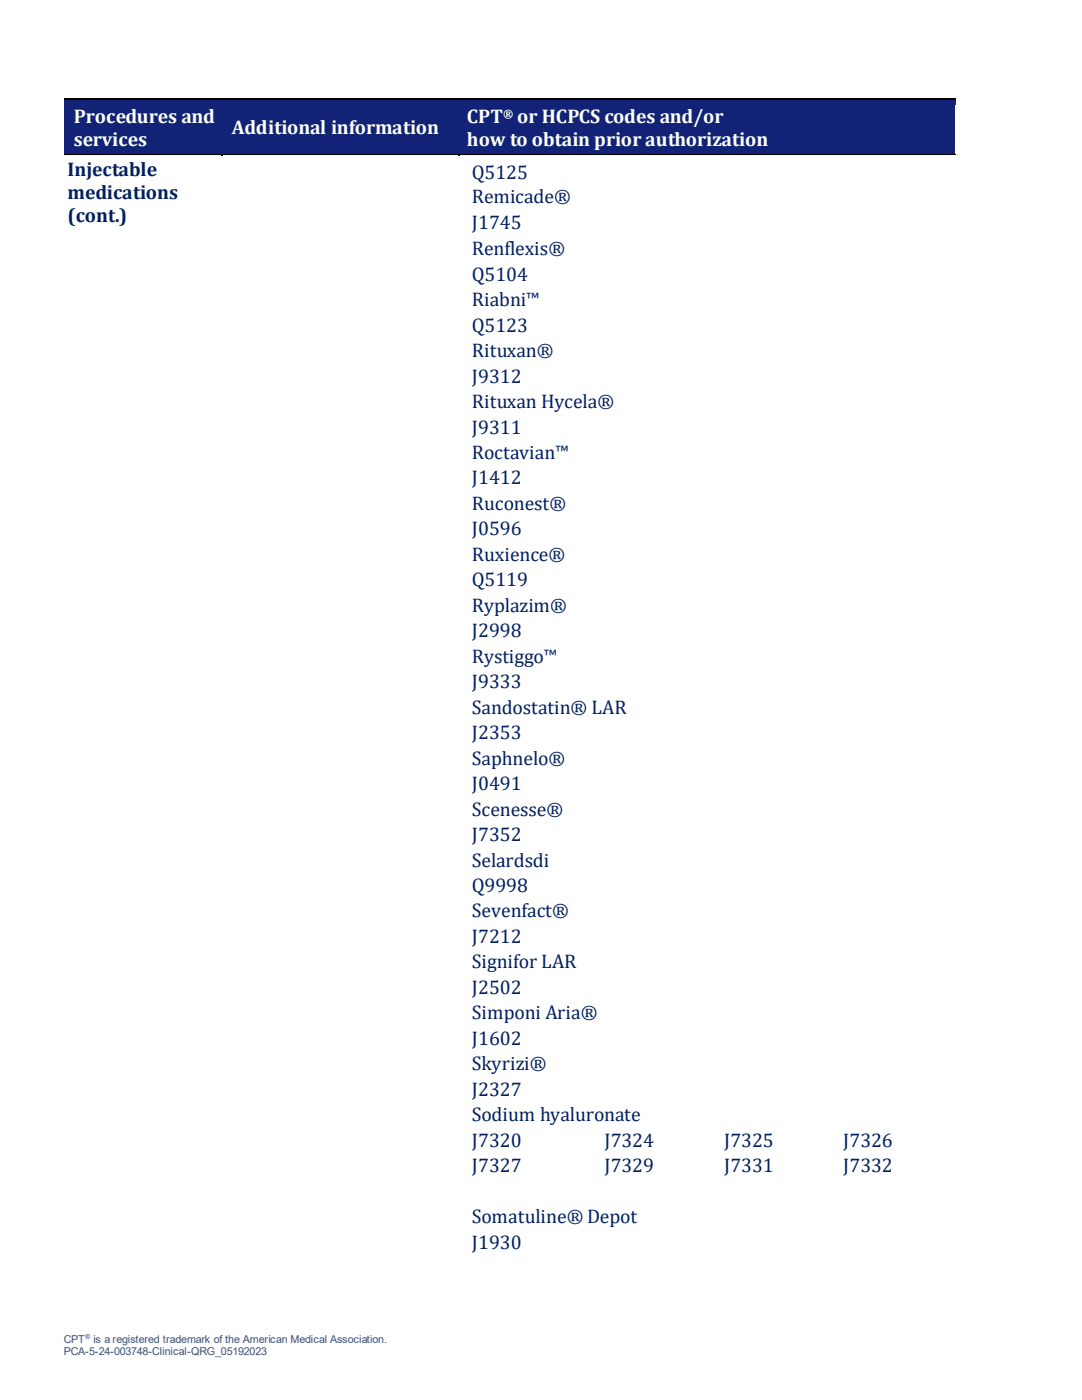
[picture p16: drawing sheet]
<svg xmlns="http://www.w3.org/2000/svg" width="216mm" height="279mm" viewBox="0 0 216 279" stroke-linecap="round" stroke-linejoin="round" font-family="sans-serif">
<defs><g id="words">
<g font-size="3.9" fill="#fff">
<text x="14.7" y="24.5">Procedures and</text>
<text x="14.7" y="29.1">services</text>
<text x="46.3" y="26.8">Additional information</text>
<text x="93.2" y="24.5">CPT</text>
<text x="93.2" y="29.1">how to obtain prior authorization</text>
<text x="103.2" y="24.5">or HCPCS codes and/or</text>
</g>
<g font-size="3.9" fill="#002060">
<text x="13.5" y="35.1">Injectable</text>
<text x="94.2" y="35.7">Q5125</text>
<text x="13.5" y="39.6">medications</text>
<text x="94.2" y="40.5">Remicade®</text>
<text x="13.5" y="44.2">(cont.)</text>
<text x="94.2" y="45.6">J1745</text>
<text x="94.2" y="51">Renflexis®</text>
<text x="94.2" y="56">Q5104</text>
<text x="94.2" y="61.1">Riabni™</text>
<text x="94.2" y="66.2">Q5123</text>
<text x="94.2" y="71.3">Rituxan®</text>
<text x="94.2" y="76.4">J9312</text>
<text x="94.2" y="81.4">Rituxan Hycela®</text>
<text x="94.2" y="86.5">J9311</text>
<text x="94.2" y="91.6">Roctavian™</text>
<text x="94.2" y="96.7">J1412</text>
<text x="94.2" y="101.8">Ruconest®</text>
<text x="94.2" y="106.9">J0596</text>
<text x="94.2" y="111.9">Ruxience®</text>
<text x="94.2" y="117">Q5119</text>
<text x="94.2" y="122.1">Ryplazim®</text>
<text x="94.2" y="127.2">J2998</text>
<text x="94.2" y="132.3">Rystiggo™</text>
<text x="94.2" y="137.4">J9333</text>
<text x="94.2" y="142.4">Sandostatin® LAR</text>
<text x="94.2" y="147.5">J2353</text>
<text x="94.2" y="152.6">Saphnelo®</text>
<text x="94.2" y="157.7">J0491</text>
<text x="94.2" y="162.8">Scenesse®</text>
<text x="94.2" y="167.8">J7352</text>
<text x="94.2" y="172.9">Selardsdi</text>
<text x="94.2" y="178">Q9998</text>
<text x="94.2" y="183.1">Sevenfact®</text>
<text x="94.2" y="188.2">J7212</text>
<text x="94.2" y="193.3">Signifor LAR</text>
<text x="94.2" y="198.3">J2502</text>
<text x="94.2" y="203.4">Simponi Aria®</text>
<text x="94.2" y="208.5">J1602</text>
<text x="94.2" y="213.6">Skyrizi®</text>
<text x="94.2" y="218.7">J2327</text>
<text x="94.2" y="223.7">Sodium hyaluronate</text>
<text x="94.2" y="228.8">J7320</text>
<text x="94.2" y="233.9">J7327</text>
<text x="120.6" y="228.8">J7324</text>
<text x="120.6" y="233.9">J7329</text>
<text x="144.5" y="228.8">J7325</text>
<text x="144.5" y="233.9">J7331</text>
<text x="168.3" y="228.8">J7326</text>
<text x="168.3" y="233.9">J7332</text>
<text x="94.2" y="244.1">Somatuline® Depot</text>
<text x="94.2" y="249.2">J1930</text>
</g>
<text font-size="2.4" fill="#fff" x="100.4" y="23.6">®</text>
<g font-size="2.2" fill="#44546a">
<text x="12.7" y="268">CPT</text>
<text x="18.7" y="268">is a registered trademark of the American Medical Association.</text>
<text x="12.7" y="270.4">PCA-5-24-003748-Clinical-QRG_05192023</text>
</g>
<text font-size="1.4" fill="#44546a" x="17" y="267.2">®</text>
</g></defs>
<g fill="#122377">
<path d="M12.7 20.1h31.5v10.7h-31.5z" fill-rule="evenodd"/>
<path d="M13.5 20.8h30v4.6h-30z" fill-rule="evenodd"/>
<path d="M13.5 25.4h30v4.6h-30z" fill-rule="evenodd"/>
<path d="M44.2 20.1h47.3v10.7h-47.3z" fill-rule="evenodd"/>
<path d="M45 23.1h45.7v4.6h-45.7z" fill-rule="evenodd"/>
<path d="M91.5 20.1h99.1v10.7h-99.1z" fill-rule="evenodd"/>
<path d="M92.3 20.8h97.5v4.6h-97.5z" fill-rule="evenodd"/>
<path d="M92.3 25.4h97.5v4.6h-97.5z" fill-rule="evenodd"/>
</g>
<path d="M12.7 19.8h31.5" fill="none" stroke="#000" stroke-width=".25"/>
<g fill="#122377">
<path d="M12.7 19.9h31.5v.9h-31.5z" fill-rule="evenodd"/>
<path d="M44.2 19.9h.3v.9h-.3z" fill-rule="evenodd"/>
</g>
<path d="M44.2 19.7h.3v.2h-.3z" fill-rule="evenodd" fill="#000"/>
<path d="M44.5 19.8h47" fill="none" stroke="#000" stroke-width=".25"/>
<g fill="#122377">
<path d="M44.5 19.9h47v.9h-47z" fill-rule="evenodd"/>
<path d="M91.5 19.9h.2v.9h-.2z" fill-rule="evenodd"/>
</g>
<path d="M91.5 19.7h.2v.2h-.2z" fill-rule="evenodd" fill="#000"/>
<path d="M91.7 19.8h98.9" fill="none" stroke="#000" stroke-width=".25"/>
<g fill="#122377">
<path d="M91.7 19.9h98.9v.9h-98.9z" fill-rule="evenodd"/>
<path d="M12.7 29.9h31.5v.7h-31.5z" fill-rule="evenodd"/>
<path d="M44.2 29.9h47.3v.7h-47.3z" fill-rule="evenodd"/>
<path d="M91.5 29.9h99.1v.7h-99.1z" fill-rule="evenodd"/>
</g>
<g fill="#fff">
<path d="M12.7 30.8h31.5v220h-31.5z" fill-rule="evenodd"/>
<path d="M13.5 31.5h30v4.5h-30z" fill-rule="evenodd"/>
<path d="M13.5 36h30v4.5h-30z" fill-rule="evenodd"/>
<path d="M13.5 40.5h30v4.6h-30z" fill-rule="evenodd"/>
<path d="M13.5 45.1h30v4.6h-30z" fill-rule="evenodd"/>
<path d="M13.5 49.7h30v4.6h-30z" fill-rule="evenodd"/>
<path d="M13.5 54.3h30v4.5h-30z" fill-rule="evenodd"/>
<path d="M13.5 58.8h30v4.5h-30z" fill-rule="evenodd"/>
<path d="M13.5 63.3h30v4.6h-30z" fill-rule="evenodd"/>
<path d="M13.5 67.9h30v4.5h-30z" fill-rule="evenodd"/>
<path d="M13.5 72.4h30v4.6h-30z" fill-rule="evenodd"/>
<path d="M13.5 77h30v4.6h-30z" fill-rule="evenodd"/>
<path d="M13.5 81.6h30v4.4h-30z" fill-rule="evenodd"/>
<path d="M13.5 86h30v4.6h-30z" fill-rule="evenodd"/>
<path d="M13.5 90.6h30v4.6h-30z" fill-rule="evenodd"/>
<path d="M13.5 95.2h30v4.5h-30z" fill-rule="evenodd"/>
<path d="M13.5 99.7h30v4.6h-30z" fill-rule="evenodd"/>
<path d="M13.5 104.3h30v4.6h-30z" fill-rule="evenodd"/>
<path d="M13.5 108.9h30v4.4h-30z" fill-rule="evenodd"/>
<path d="M13.5 113.3h30v4.6h-30z" fill-rule="evenodd"/>
<path d="M13.5 117.9h30v4.6h-30z" fill-rule="evenodd"/>
<path d="M44.2 30.8h47.3v220h-47.3z" fill-rule="evenodd"/>
<path d="M91.5 30.8h99.1v220h-99.1z" fill-rule="evenodd"/>
<path d="M92.3 31.5h26.4v5.1h-26.4z" fill-rule="evenodd"/>
<path d="M94.2 32h22.6v4.6h-22.6z" fill-rule="evenodd"/>
<path d="M118.7 31.5h23.9v5.1h-23.9z" fill-rule="evenodd"/>
<path d="M120.6 32h20.1v4.6h-20.1z" fill-rule="evenodd"/>
<path d="M142.6 31.5h23.7v5.1h-23.7z" fill-rule="evenodd"/>
<path d="M144.5 32h19.9v4.6h-19.9z" fill-rule="evenodd"/>
<path d="M166.3 31.5h23.5v5.1h-23.5z" fill-rule="evenodd"/>
<path d="M168.3 32h19.6v4.6h-19.6z" fill-rule="evenodd"/>
<path d="M92.3 36.6h97.5v5.1h-97.5z" fill-rule="evenodd"/>
<path d="M94.2 36.8h93.7v4.6h-93.7z" fill-rule="evenodd"/>
<path d="M92.3 41.7h26.4v5.1h-26.4z" fill-rule="evenodd"/>
<path d="M94.2 41.9h22.6v4.6h-22.6z" fill-rule="evenodd"/>
<path d="M118.7 41.7h23.9v5.1h-23.9z" fill-rule="evenodd"/>
<path d="M142.6 41.7h23.7v5.1h-23.7z" fill-rule="evenodd"/>
<path d="M166.3 41.7h23.5v5.1h-23.5z" fill-rule="evenodd"/>
<path d="M92.3 46.8h97.5v5h-97.5z" fill-rule="evenodd"/>
<path d="M94.2 47.3h93.7v4.5h-93.7z" fill-rule="evenodd"/>
<path d="M92.3 51.8h26.4v5.1h-26.4z" fill-rule="evenodd"/>
<path d="M94.2 52.3h22.6v4.6h-22.6z" fill-rule="evenodd"/>
<path d="M118.7 51.8h23.9v5.1h-23.9z" fill-rule="evenodd"/>
<path d="M142.6 51.8h23.7v5.1h-23.7z" fill-rule="evenodd"/>
<path d="M166.3 51.8h23.5v5.1h-23.5z" fill-rule="evenodd"/>
<path d="M92.3 56.9h97.5v5.1h-97.5z" fill-rule="evenodd"/>
<path d="M94.2 57.4h93.7v4.6h-93.7z" fill-rule="evenodd"/>
<path d="M92.3 62h26.4v5.1h-26.4z" fill-rule="evenodd"/>
<path d="M94.2 62.5h22.6v4.6h-22.6z" fill-rule="evenodd"/>
<path d="M118.7 62h23.9v5.1h-23.9z" fill-rule="evenodd"/>
<path d="M120.6 62.5h20.1v4.6h-20.1z" fill-rule="evenodd"/>
<path d="M142.6 62h23.7v5.1h-23.7z" fill-rule="evenodd"/>
<path d="M144.5 62.5h19.9v4.6h-19.9z" fill-rule="evenodd"/>
<path d="M166.3 62h23.5v5.1h-23.5z" fill-rule="evenodd"/>
<path d="M168.3 62.5h19.6v4.6h-19.6z" fill-rule="evenodd"/>
<path d="M92.3 67.1h97.5v5.1h-97.5z" fill-rule="evenodd"/>
<path d="M94.2 67.6h93.7v4.6h-93.7z" fill-rule="evenodd"/>
<path d="M92.3 72.2h26.4v5.1h-26.4z" fill-rule="evenodd"/>
<path d="M94.2 72.7h22.6v4.6h-22.6z" fill-rule="evenodd"/>
<path d="M118.7 72.2h23.9v5.1h-23.9z" fill-rule="evenodd"/>
<path d="M120.6 72.7h20.1v4.6h-20.1z" fill-rule="evenodd"/>
<path d="M142.6 72.2h23.7v5.1h-23.7z" fill-rule="evenodd"/>
<path d="M144.5 72.7h19.9v4.6h-19.9z" fill-rule="evenodd"/>
<path d="M166.3 72.2h23.5v5.1h-23.5z" fill-rule="evenodd"/>
<path d="M168.3 72.7h19.6v4.6h-19.6z" fill-rule="evenodd"/>
<path d="M92.3 77.2h97.5v5.1h-97.5z" fill-rule="evenodd"/>
<path d="M94.2 77.8h93.7v4.5h-93.7z" fill-rule="evenodd"/>
<path d="M92.3 82.3h26.4v5.1h-26.4z" fill-rule="evenodd"/>
<path d="M94.2 82.8h22.6v4.6h-22.6z" fill-rule="evenodd"/>
<path d="M118.7 82.3h23.9v5.1h-23.9z" fill-rule="evenodd"/>
<path d="M120.6 82.8h20.1v4.6h-20.1z" fill-rule="evenodd"/>
<path d="M142.6 82.3h23.7v5.1h-23.7z" fill-rule="evenodd"/>
<path d="M144.5 82.8h19.9v4.6h-19.9z" fill-rule="evenodd"/>
<path d="M166.3 82.3h23.5v5.1h-23.5z" fill-rule="evenodd"/>
<path d="M168.3 82.8h19.6v4.6h-19.6z" fill-rule="evenodd"/>
<path d="M92.3 87.4h97.5v5.1h-97.5z" fill-rule="evenodd"/>
<path d="M94.2 87.9h93.7v4.6h-93.7z" fill-rule="evenodd"/>
<path d="M92.3 92.5h97.5v5.1h-97.5z" fill-rule="evenodd"/>
<path d="M94.2 93h93.7v4.6h-93.7z" fill-rule="evenodd"/>
<path d="M92.3 97.6h97.5v5.1h-97.5z" fill-rule="evenodd"/>
<path d="M94.2 98.1h93.7v4.6h-93.7z" fill-rule="evenodd"/>
<path d="M92.3 102.7h26.4v5h-26.4z" fill-rule="evenodd"/>
<path d="M94.2 103.2h22.6v4.5h-22.6z" fill-rule="evenodd"/>
<path d="M118.7 102.7h23.9v5h-23.9z" fill-rule="evenodd"/>
<path d="M120.6 103.2h20.1v4.5h-20.1z" fill-rule="evenodd"/>
<path d="M142.6 102.7h23.7v5h-23.7z" fill-rule="evenodd"/>
<path d="M144.5 103.2h19.9v4.5h-19.9z" fill-rule="evenodd"/>
<path d="M166.3 102.7h23.5v5h-23.5z" fill-rule="evenodd"/>
<path d="M168.3 103.2h19.6v4.5h-19.6z" fill-rule="evenodd"/>
<path d="M92.3 107.7h97.5v5.1h-97.5z" fill-rule="evenodd"/>
<path d="M94.2 108.3h93.7v4.5h-93.7z" fill-rule="evenodd"/>
<path d="M92.3 112.8h26.4v5.1h-26.4z" fill-rule="evenodd"/>
<path d="M94.2 113.3h22.6v4.6h-22.6z" fill-rule="evenodd"/>
<path d="M118.7 112.8h23.9v5.1h-23.9z" fill-rule="evenodd"/>
<path d="M120.6 113.3h20.1v4.6h-20.1z" fill-rule="evenodd"/>
<path d="M142.6 112.8h23.7v5.1h-23.7z" fill-rule="evenodd"/>
<path d="M144.5 113.3h19.9v4.6h-19.9z" fill-rule="evenodd"/>
<path d="M166.3 112.8h23.5v5.1h-23.5z" fill-rule="evenodd"/>
<path d="M168.3 113.3h19.6v4.6h-19.6z" fill-rule="evenodd"/>
<path d="M92.3 117.9h26.4v5.1h-26.4z" fill-rule="evenodd"/>
<path d="M94.2 118.4h22.6v4.6h-22.6z" fill-rule="evenodd"/>
<path d="M118.7 117.9h23.9v5.1h-23.9z" fill-rule="evenodd"/>
<path d="M120.6 118.4h20.1v4.6h-20.1z" fill-rule="evenodd"/>
<path d="M142.6 117.9h23.7v5.1h-23.7z" fill-rule="evenodd"/>
<path d="M144.5 118.4h19.9v4.6h-19.9z" fill-rule="evenodd"/>
<path d="M166.3 117.9h23.5v5.1h-23.5z" fill-rule="evenodd"/>
<path d="M168.3 118.4h19.6v4.6h-19.6z" fill-rule="evenodd"/>
<path d="M92.3 123h26.4v5.1h-26.4z" fill-rule="evenodd"/>
<path d="M94.2 123.5h22.6v4.6h-22.6z" fill-rule="evenodd"/>
<path d="M118.7 123h23.9v5.1h-23.9z" fill-rule="evenodd"/>
<path d="M120.6 123.5h20.1v4.6h-20.1z" fill-rule="evenodd"/>
<path d="M142.6 123h23.7v5.1h-23.7z" fill-rule="evenodd"/>
<path d="M144.5 123.5h19.9v4.6h-19.9z" fill-rule="evenodd"/>
<path d="M166.3 123h23.5v5.1h-23.5z" fill-rule="evenodd"/>
<path d="M168.3 123.5h19.6v4.6h-19.6z" fill-rule="evenodd"/>
<path d="M92.3 128.1h97.5v5.1h-97.5z" fill-rule="evenodd"/>
<path d="M94.2 128.6h93.7v4.6h-93.7z" fill-rule="evenodd"/>
<path d="M92.3 133.2h97.5v5h-97.5z" fill-rule="evenodd"/>
<path d="M94.2 133.7h93.7v4.5h-93.7z" fill-rule="evenodd"/>
<path d="M92.3 138.2h97.5v5.1h-97.5z" fill-rule="evenodd"/>
<path d="M94.2 138.8h93.7v4.5h-93.7z" fill-rule="evenodd"/>
<path d="M92.3 143.3h26.4v5.1h-26.4z" fill-rule="evenodd"/>
<path d="M94.2 143.8h22.6v4.6h-22.6z" fill-rule="evenodd"/>
<path d="M118.7 143.3h23.9v5.1h-23.9z" fill-rule="evenodd"/>
<path d="M120.6 143.8h20.1v4.6h-20.1z" fill-rule="evenodd"/>
<path d="M142.6 143.3h23.7v5.1h-23.7z" fill-rule="evenodd"/>
<path d="M144.5 143.8h19.9v4.6h-19.9z" fill-rule="evenodd"/>
<path d="M166.3 143.3h23.5v5.1h-23.5z" fill-rule="evenodd"/>
<path d="M168.3 143.8h19.6v4.6h-19.6z" fill-rule="evenodd"/>
<path d="M92.3 148.4h97.5v5.1h-97.5z" fill-rule="evenodd"/>
<path d="M94.2 148.9h93.7v4.6h-93.7z" fill-rule="evenodd"/>
<path d="M92.3 153.5h26.4v5.1h-26.4z" fill-rule="evenodd"/>
<path d="M94.2 154h22.6v4.6h-22.6z" fill-rule="evenodd"/>
<path d="M118.7 153.5h23.9v5.1h-23.9z" fill-rule="evenodd"/>
<path d="M120.6 154h20.1v4.6h-20.1z" fill-rule="evenodd"/>
<path d="M142.6 153.5h23.7v5.1h-23.7z" fill-rule="evenodd"/>
<path d="M144.5 154h19.9v4.6h-19.9z" fill-rule="evenodd"/>
<path d="M166.3 153.5h23.5v5.1h-23.5z" fill-rule="evenodd"/>
<path d="M168.3 154h19.6v4.6h-19.6z" fill-rule="evenodd"/>
<path d="M92.3 158.6h97.5v5.1h-97.5z" fill-rule="evenodd"/>
<path d="M94.2 159.1h93.7v4.6h-93.7z" fill-rule="evenodd"/>
<path d="M92.3 163.7h26.4v5h-26.4z" fill-rule="evenodd"/>
<path d="M94.2 164.2h22.6v4.5h-22.6z" fill-rule="evenodd"/>
<path d="M118.7 163.7h23.9v5h-23.9z" fill-rule="evenodd"/>
<path d="M120.6 164.2h20.1v4.5h-20.1z" fill-rule="evenodd"/>
<path d="M142.6 163.7h23.7v5h-23.7z" fill-rule="evenodd"/>
<path d="M144.5 164.2h19.9v4.5h-19.9z" fill-rule="evenodd"/>
<path d="M166.3 163.7h23.5v5h-23.5z" fill-rule="evenodd"/>
<path d="M168.3 164.2h19.6v4.5h-19.6z" fill-rule="evenodd"/>
<path d="M92.3 168.7h97.5v5.1h-97.5z" fill-rule="evenodd"/>
<path d="M94.2 169.2h93.7v4.6h-93.7z" fill-rule="evenodd"/>
<path d="M92.3 173.8h97.5v5.1h-97.5z" fill-rule="evenodd"/>
<path d="M94.2 174.3h93.7v4.6h-93.7z" fill-rule="evenodd"/>
<path d="M92.3 178.9h97.5v5.1h-97.5z" fill-rule="evenodd"/>
<path d="M94.2 179.4h93.7v4.6h-93.7z" fill-rule="evenodd"/>
<path d="M92.3 184h26.4v5.1h-26.4z" fill-rule="evenodd"/>
<path d="M94.2 184.5h22.6v4.6h-22.6z" fill-rule="evenodd"/>
<path d="M118.7 184h23.9v5.1h-23.9z" fill-rule="evenodd"/>
<path d="M120.6 184.5h20.1v4.6h-20.1z" fill-rule="evenodd"/>
<path d="M142.6 184h23.7v5.1h-23.7z" fill-rule="evenodd"/>
<path d="M144.5 184.5h19.9v4.6h-19.9z" fill-rule="evenodd"/>
<path d="M166.3 184h23.5v5.1h-23.5z" fill-rule="evenodd"/>
<path d="M168.3 184.5h19.6v4.6h-19.6z" fill-rule="evenodd"/>
<path d="M92.3 189.1h97.5v5h-97.5z" fill-rule="evenodd"/>
<path d="M94.2 189.6h93.7v4.5h-93.7z" fill-rule="evenodd"/>
<path d="M92.3 194.1h26.4v5.1h-26.4z" fill-rule="evenodd"/>
<path d="M94.2 194.7h22.6v4.5h-22.6z" fill-rule="evenodd"/>
<path d="M118.7 194.1h23.9v5.1h-23.9z" fill-rule="evenodd"/>
<path d="M120.6 194.7h20.1v4.5h-20.1z" fill-rule="evenodd"/>
<path d="M142.6 194.1h23.7v5.1h-23.7z" fill-rule="evenodd"/>
<path d="M144.5 194.7h19.9v4.5h-19.9z" fill-rule="evenodd"/>
<path d="M166.3 194.1h23.5v5.1h-23.5z" fill-rule="evenodd"/>
<path d="M168.3 194.7h19.6v4.5h-19.6z" fill-rule="evenodd"/>
<path d="M92.3 199.2h97.5v5.1h-97.5z" fill-rule="evenodd"/>
<path d="M94.2 199.7h93.7v4.6h-93.7z" fill-rule="evenodd"/>
<path d="M92.3 204.3h26.4v5.1h-26.4z" fill-rule="evenodd"/>
<path d="M94.2 204.8h22.6v4.6h-22.6z" fill-rule="evenodd"/>
<path d="M118.7 204.3h23.9v5.1h-23.9z" fill-rule="evenodd"/>
<path d="M142.6 204.3h23.7v5.1h-23.7z" fill-rule="evenodd"/>
<path d="M166.3 204.3h23.5v5.1h-23.5z" fill-rule="evenodd"/>
<path d="M92.3 209.4h97.5v5.1h-97.5z" fill-rule="evenodd"/>
<path d="M94.2 209.9h93.7v4.6h-93.7z" fill-rule="evenodd"/>
<path d="M92.3 214.5h97.5v5.1h-97.5z" fill-rule="evenodd"/>
<path d="M94.2 215h93.7v4.6h-93.7z" fill-rule="evenodd"/>
<path d="M92.3 219.6h97.5v5h-97.5z" fill-rule="evenodd"/>
<path d="M94.2 220.1h93.7v4.5h-93.7z" fill-rule="evenodd"/>
<path d="M92.3 224.6h26.4v5.1h-26.4z" fill-rule="evenodd"/>
<path d="M94.2 225.1h22.6v4.6h-22.6z" fill-rule="evenodd"/>
<path d="M118.7 224.6h23.9v5.1h-23.9z" fill-rule="evenodd"/>
<path d="M120.6 225.1h20.1v4.6h-20.1z" fill-rule="evenodd"/>
<path d="M142.6 224.6h23.7v5.1h-23.7z" fill-rule="evenodd"/>
<path d="M144.5 225.1h19.9v4.6h-19.9z" fill-rule="evenodd"/>
<path d="M166.3 224.6h23.5v5.1h-23.5z" fill-rule="evenodd"/>
<path d="M168.3 225.1h19.6v4.6h-19.6z" fill-rule="evenodd"/>
<path d="M92.3 229.7h26.4v5.1h-26.4z" fill-rule="evenodd"/>
<path d="M94.2 230.2h22.6v4.6h-22.6z" fill-rule="evenodd"/>
<path d="M118.7 229.7h23.9v5.1h-23.9z" fill-rule="evenodd"/>
<path d="M120.6 230.2h20.1v4.6h-20.1z" fill-rule="evenodd"/>
<path d="M142.6 229.7h23.7v5.1h-23.7z" fill-rule="evenodd"/>
<path d="M144.5 230.2h19.9v4.6h-19.9z" fill-rule="evenodd"/>
<path d="M166.3 229.7h23.5v5.1h-23.5z" fill-rule="evenodd"/>
<path d="M168.3 230.2h19.6v4.6h-19.6z" fill-rule="evenodd"/>
<path d="M92.3 234.8h26.4v5.1h-26.4z" fill-rule="evenodd"/>
<path d="M94.2 235.3h22.6v4.6h-22.6z" fill-rule="evenodd"/>
<path d="M118.7 234.8h23.9v5.1h-23.9z" fill-rule="evenodd"/>
<path d="M120.6 235.3h20.1v4.6h-20.1z" fill-rule="evenodd"/>
<path d="M142.6 234.8h23.7v5.1h-23.7z" fill-rule="evenodd"/>
<path d="M144.5 235.3h19.9v4.6h-19.9z" fill-rule="evenodd"/>
<path d="M166.3 234.8h23.5v5.1h-23.5z" fill-rule="evenodd"/>
<path d="M168.3 235.3h19.6v4.6h-19.6z" fill-rule="evenodd"/>
<path d="M92.3 239.9h97.5v5.1h-97.5z" fill-rule="evenodd"/>
<path d="M94.2 240.4h93.7v4.6h-93.7z" fill-rule="evenodd"/>
<path d="M92.3 245h26.4v5.1h-26.4z" fill-rule="evenodd"/>
<path d="M94.2 245.5h22.6v4.6h-22.6z" fill-rule="evenodd"/>
<path d="M118.7 245h23.9v5.1h-23.9z" fill-rule="evenodd"/>
<path d="M120.6 245.5h20.1v4.6h-20.1z" fill-rule="evenodd"/>
<path d="M142.6 245h23.7v5.1h-23.7z" fill-rule="evenodd"/>
<path d="M144.5 245.5h19.9v4.6h-19.9z" fill-rule="evenodd"/>
<path d="M166.3 245h23.5v5.1h-23.5z" fill-rule="evenodd"/>
<path d="M168.3 245.5h19.6v4.6h-19.6z" fill-rule="evenodd"/>
</g>
<path d="M12.7 30.9h31.5" fill="none" stroke="#000" stroke-width=".25"/>
<g fill="#fff">
<path d="M12.7 31h31.5v.5h-31.5z" fill-rule="evenodd"/>
<path d="M44.2 31h.3v.5h-.3z" fill-rule="evenodd"/>
</g>
<path d="M44.2 30.8h.3v.2h-.3z" fill-rule="evenodd" fill="#000"/>
<path d="M44.5 30.9h47" fill="none" stroke="#000" stroke-width=".25"/>
<g fill="#fff">
<path d="M44.5 31h47v.5h-47z" fill-rule="evenodd"/>
<path d="M91.5 31h.2v.5h-.2z" fill-rule="evenodd"/>
</g>
<path d="M91.5 30.8h.2v.2h-.2z" fill-rule="evenodd" fill="#000"/>
<path d="M91.7 30.9h98.9" fill="none" stroke="#000" stroke-width=".25"/>
<g fill="#fff">
<path d="M91.7 31h98.9v.5h-98.9z" fill-rule="evenodd"/>
<path d="M12.7 250.1h31.5v.7h-31.5z" fill-rule="evenodd"/>
<path d="M44.2 250.1h47.3v.7h-47.3z" fill-rule="evenodd"/>
<path d="M91.5 250.1h99.1v.7h-99.1z" fill-rule="evenodd"/>
</g>
<use href="#words"/>
</svg>
